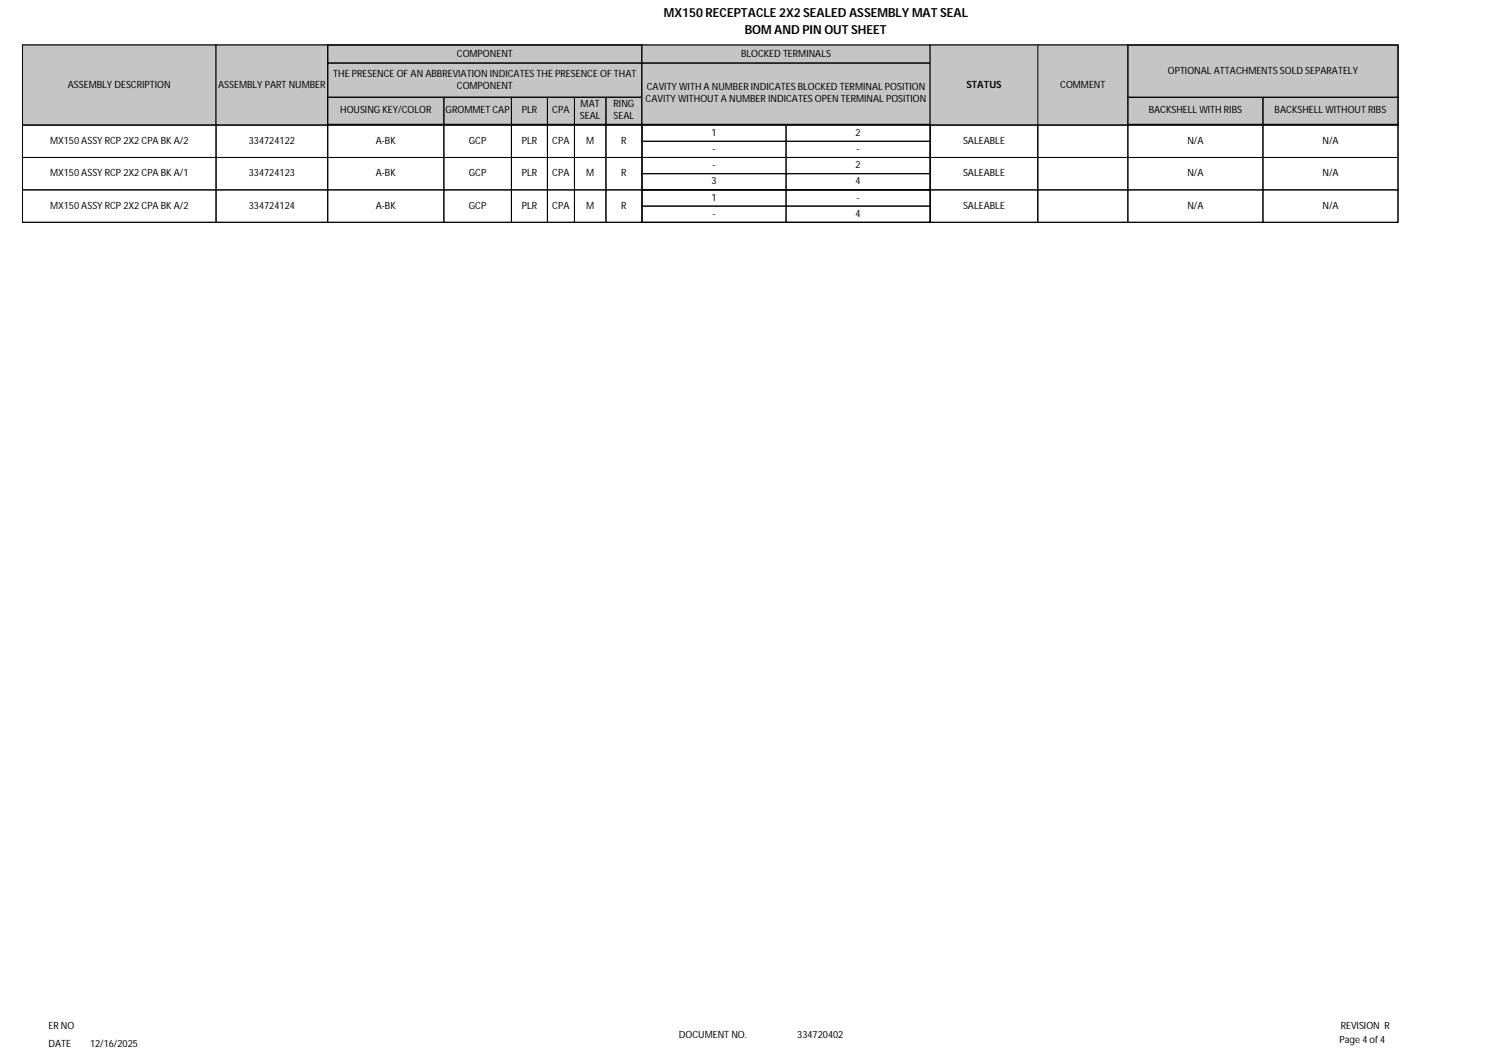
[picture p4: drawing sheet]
<svg xmlns="http://www.w3.org/2000/svg" width="420mm" height="297mm" viewBox="0 0 420 297" stroke-linecap="round" stroke-linejoin="round" font-family="sans-serif">
<defs><g id="words">
<g font-size="3.5">
<text x="187.3" y="4.7">MX150 RECEPTACLE 2X2 SEALED ASSEMBLY MAT SEAL</text>
<text x="210" y="9.5">BOM AND PIN OUT SHEET</text>
</g>
<g font-size="2.8">
<text x="128.9" y="15.9">COMPONENT</text>
<text x="209" y="16">BLOCKED TERMINALS</text>
<text x="94" y="21.6">THE PRESENCE OF AN ABBREVIATION INDICATES THE PRESENCE OF THAT</text>
<text x="329.4" y="20.8">OPTIONAL ATTACHMENTS SOLD SEPARATELY</text>
<text x="19.1" y="24.7">ASSEMBLY DESCRIPTION</text>
<text x="61.5" y="24.7">ASSEMBLY PART NUMBER</text>
<text x="128.9" y="25">COMPONENT</text>
<text x="182.1" y="28.8">CAVITY WITHOUT A NUMBER INDICATES OPEN TERMINAL POSITION</text>
<text x="182.4" y="25.4">CAVITY WITH A NUMBER INDICATES BLOCKED TERMINAL POSITION</text>
<text x="272.6" y="24.7">STATUS</text>
<text x="299.1" y="24.7">COMMENT</text>
<text x="95.9" y="31.9">HOUSING KEY/COLOR</text>
<text x="125.7" y="31.9">GROMMET CAP</text>
<text x="147.2" y="31.9">PLR</text>
<text x="155.8" y="31.9">CPA</text>
<text x="163.6" y="33.6">SEAL</text>
<text x="163.8" y="30.3">MAT</text>
<text x="173.1" y="30.3">RING</text>
<text x="173.1" y="33.6">SEAL</text>
<text x="324" y="32">BACKSHELL WITH RIBS</text>
<text x="359.5" y="32">BACKSHELL WITHOUT RIBS</text>
<text x="14.1" y="40.5">MX150 ASSY RCP 2X2 CPA BK A/2</text>
<text x="70.2" y="40.5">334724122</text>
<text x="106" y="40.5">A-BK</text>
<text x="132.2" y="40.5">GCP</text>
<text x="147.2" y="40.5">PLR</text>
<text x="155.8" y="40.5">CPA</text>
<text x="165.3" y="40.5">M</text>
<text x="175.2" y="40.5">R</text>
<text x="200.7" y="38.3">1</text>
<text x="241.3" y="38.3">2</text>
<text x="271.6" y="40.5">SALEABLE</text>
<text x="334.9" y="40.5">N/A</text>
<text x="373" y="40.5">N/A</text>
<text x="201" y="47.4">-</text>
<text x="201" y="42.8">-</text>
<text x="241.3" y="47.4">2</text>
<text x="241.6" y="42.8">-</text>
<text x="14.1" y="49.7">MX150 ASSY RCP 2X2 CPA BK A/1</text>
<text x="70.2" y="49.7">334724123</text>
<text x="106" y="49.7">A-BK</text>
<text x="132.2" y="49.7">GCP</text>
<text x="147.2" y="49.7">PLR</text>
<text x="155.8" y="49.7">CPA</text>
<text x="165.3" y="49.7">M</text>
<text x="175.2" y="49.7">R</text>
<text x="200.7" y="52">3</text>
<text x="241.3" y="52">4</text>
<text x="271.6" y="49.7">SALEABLE</text>
<text x="334.9" y="49.7">N/A</text>
<text x="373" y="49.7">N/A</text>
<text x="14.1" y="58.8">MX150 ASSY RCP 2X2 CPA BK A/2</text>
<text x="70.2" y="58.8">334724124</text>
<text x="106" y="58.8">A-BK</text>
<text x="132.2" y="58.8">GCP</text>
<text x="147.2" y="58.8">PLR</text>
<text x="155.8" y="58.8">CPA</text>
<text x="165.3" y="58.8">M</text>
<text x="175.2" y="58.8">R</text>
<text x="200.7" y="56.6">1</text>
<text x="241.6" y="56.6">-</text>
<text x="271.6" y="58.8">SALEABLE</text>
<text x="334.9" y="58.8">N/A</text>
<text x="373" y="58.8">N/A</text>
<text x="201" y="61.1">-</text>
<text x="241.3" y="61.1">4</text>
<text x="13.7" y="290.3">ER NO</text>
<text x="191.5" y="292.8">DOCUMENT NO.</text>
<text x="224.9" y="292.8">334720402</text>
<text x="378.2" y="290.3">REVISION R</text>
<text x="13.7" y="295.3">DATE</text>
<text x="25.4" y="295.3">12/16/2025</text>
<text x="377.8" y="294.2">Page 4 of 4</text>
</g>
</g></defs>
<path d="M6.3 12.7h388v50h-388z" fill="none" stroke="#000" stroke-width=".28"/>
<path d="M6.3 12.7h54.6v22.6h-54.6z" fill="#c9c6b8"/>
<path d="M6.3 12.7h54.6v22.6h-54.6z" fill="none" stroke="#000" stroke-width=".28"/>
<path d="M60.9 12.7h31.5v22.6h-31.5z" fill="#c9c6b8"/>
<path d="M60.9 12.7h31.5v22.6h-31.5z" fill="none" stroke="#000" stroke-width=".28"/>
<path d="M92.4 12.7h88.7v22.6h-88.7z" fill="#c9c6b8"/>
<path d="M92.4 12.7h88.7v22.6h-88.7zM92.5 12.7h88.6v5.1h-88.6zM92.5 17.8h88.6v9.6h-88.6zM92.4 27.4h32.8v7.7h-32.8zM125.2 27.4h19.1v7.7h-19.1zM144.3 27.4h10.1v7.7h-10.1zM154.4 27.4h7.6v7.7h-7.6zM162 27.4h8.9v7.7h-8.9zM170.9 27.4h10.2v7.7h-10.2z" fill="none" stroke="#000" stroke-width=".28"/>
<path d="M181.1 12.7h81.3v22.6h-81.3z" fill="#c9c6b8"/>
<path d="M181.1 12.7h81.3v5.1h-81.3zM181.1 17.8h81.3v17.3h-81.3z" fill="none" stroke="#000" stroke-width=".28"/>
<path d="M262.4 12.7h30.3v22.6h-30.3z" fill="#c9c6b8"/>
<path d="M262.4 12.7h30.3v22.6h-30.3z" fill="none" stroke="#000" stroke-width=".28"/>
<path d="M292.7 12.7h25.4v22.6h-25.4z" fill="#c9c6b8"/>
<path d="M292.7 12.7h25.4v22.6h-25.4z" fill="none" stroke="#000" stroke-width=".28"/>
<path d="M318.1 12.7h76.2v22.6h-76.2z" fill="#c9c6b8"/>
<g fill="none" stroke="#000" stroke-width=".28">
<path d="M318.1 12.7h76.2v22.6h-76.2zM318.1 12.7h76.2v14.7h-76.2zM6.3 35.3h54.6v9.1h-54.6zM60.9 35.3h31.5v9.1h-31.5zM92.4 35.3h32.8v9.1h-32.8zM125.2 35.3h19.1v9.1h-19.1zM144.3 35.3h10.1v9.1h-10.1zM154.4 35.3h7.6v9.1h-7.6zM162 35.3h8.9v9.1h-8.9zM170.9 35.3h10.2v9.1h-10.2zM181.1 35.3h81.3v9.1h-81.3zM181.1 35.3h40.6v4.5h-40.6z"/>
<path d="M181.1 39.8h40.6v4.6h-40.6zM221.7 35.3h40.7v4.5h-40.7zM221.7 39.8h40.7v4.6h-40.7zM262.4 35.3h30.3v9.1h-30.3zM292.7 35.3h25.4v9.1h-25.4zM318.1 27.4h38.1v7.7h-38.1zM318.1 35.3h38.1v9.1h-38.1zM356.2 27.4h38.1v7.7h-38.1zM356.2 35.3h38.1v9.1h-38.1zM6.3 44.4h54.6v9.2h-54.6zM6.3 53.6h54.6v9.1h-54.6zM60.9 44.4h31.5v9.2h-31.5z"/>
<path d="M60.9 53.6h31.5v9.1h-31.5zM92.4 44.4h32.8v9.2h-32.8zM92.4 53.6h32.8v9.1h-32.8zM125.2 44.4h19.1v9.2h-19.1zM125.2 53.6h19.1v9.1h-19.1zM144.3 44.4h10.1v9.2h-10.1zM144.3 53.6h10.1v9.1h-10.1zM154.4 44.4h7.6v9.2h-7.6zM154.4 53.6h7.6v9.1h-7.6zM162 44.4h8.9v9.2h-8.9zM162 53.6h8.9v9.1h-8.9zM170.9 44.4h10.2v9.2h-10.2z"/>
<path d="M170.9 53.6h10.2v9.1h-10.2zM181.1 44.4h81.3v9.2h-81.3zM181.1 44.4h40.6v4.6h-40.6zM181.1 53.6h81.3v9.1h-81.3zM181.1 53.6h40.6v4.5h-40.6zM181.1 49h40.6v4.6h-40.6zM181.1 58.1h40.6v4.6h-40.6zM221.7 44.4h40.7v4.6h-40.7zM221.7 49h40.7v4.6h-40.7zM221.7 53.6h40.7v4.5h-40.7zM221.7 58.1h40.7v4.6h-40.7zM262.4 44.4h30.3v9.2h-30.3z"/>
<path d="M262.4 53.6h30.3v9.1h-30.3zM292.7 44.4h25.4v9.2h-25.4zM292.7 53.6h25.4v9.1h-25.4zM318.1 44.4h38.1v9.2h-38.1zM318.1 53.6h38.1v9.1h-38.1zM356.2 44.4h38.1v9.2h-38.1zM356.2 53.6h38.1v9.1h-38.1z"/>
</g>
<use href="#words"/>
</svg>
